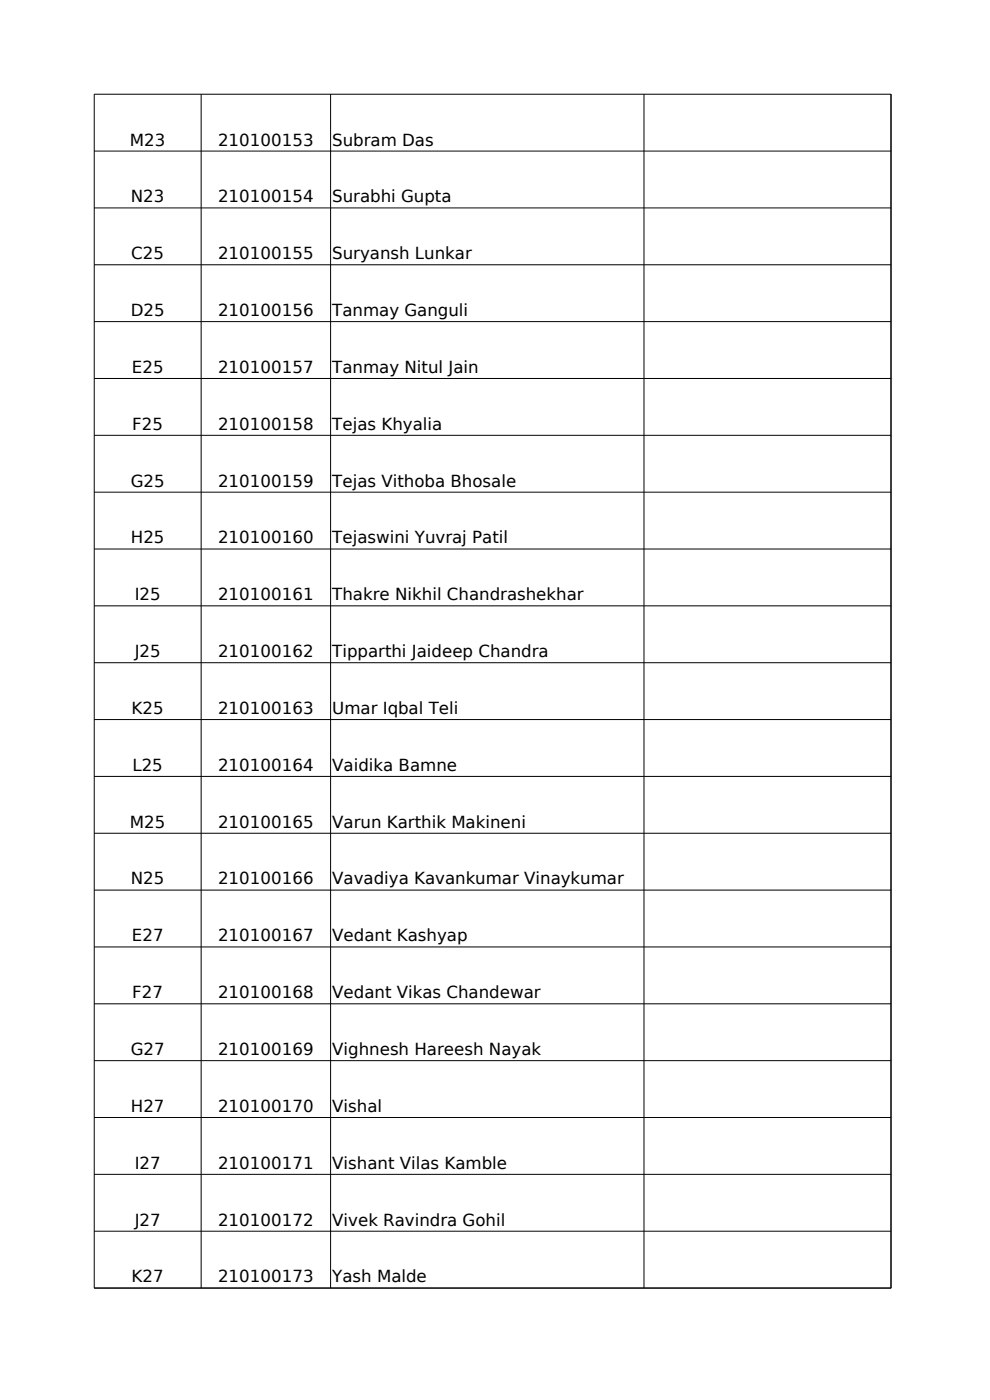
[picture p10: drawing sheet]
<svg xmlns="http://www.w3.org/2000/svg" width="210mm" height="297mm" viewBox="0 0 210 297" stroke-linecap="round" stroke-linejoin="round" font-family="sans-serif">
<defs><g id="words">
<g font-size="3.5">
<text x="27.5" y="30.9">M23</text>
<text x="46.2" y="30.9">210100153</text>
<text x="70.5" y="30.9">Subram Das</text>
<text x="27.8" y="42.9">N23</text>
<text x="46.2" y="42.9">210100154</text>
<text x="70.5" y="42.9">Surabhi Gupta</text>
<text x="27.8" y="55">C25</text>
<text x="46.2" y="55">210100155</text>
<text x="70.5" y="55">Suryansh Lunkar</text>
<text x="27.7" y="67">D25</text>
<text x="46.2" y="67">210100156</text>
<text x="70.5" y="67">Tanmay Ganguli</text>
<text x="28" y="79.1">E25</text>
<text x="46.2" y="79.1">210100157</text>
<text x="70.5" y="79.1">Tanmay Nitul Jain</text>
<text x="28.1" y="91.2">F25</text>
<text x="46.2" y="91.2">210100158</text>
<text x="70.5" y="91.2">Tejas Khyalia</text>
<text x="27.7" y="103.2">G25</text>
<text x="46.2" y="103.2">210100159</text>
<text x="70.5" y="103.2">Tejas Vithoba Bhosale</text>
<text x="27.8" y="115.3">H25</text>
<text x="46.2" y="115.3">210100160</text>
<text x="70.5" y="115.3">Tejaswini Yuvraj Patil</text>
<text x="28.6" y="127.4">I25</text>
<text x="46.2" y="127.4">210100161</text>
<text x="70.5" y="127.4">Thakre Nikhil Chandrashekhar</text>
<text x="28.6" y="139.4">J25</text>
<text x="46.2" y="139.4">210100162</text>
<text x="70.5" y="139.4">Tipparthi Jaideep Chandra</text>
<text x="27.9" y="151.5">K25</text>
<text x="46.2" y="151.5">210100163</text>
<text x="70.5" y="151.5">Umar Iqbal Teli</text>
<text x="28.1" y="163.5">L25</text>
<text x="46.2" y="163.5">210100164</text>
<text x="70.5" y="163.5">Vaidika Bamne</text>
<text x="27.5" y="175.6">M25</text>
<text x="46.2" y="175.6">210100165</text>
<text x="70.5" y="175.6">Varun Karthik Makineni</text>
<text x="27.8" y="187.6">N25</text>
<text x="46.2" y="187.6">210100166</text>
<text x="70.5" y="187.6">Vavadiya Kavankumar Vinaykumar</text>
<text x="28" y="199.7">E27</text>
<text x="46.2" y="199.7">210100167</text>
<text x="70.5" y="199.7">Vedant Kashyap</text>
<text x="28.1" y="211.8">F27</text>
<text x="46.2" y="211.8">210100168</text>
<text x="70.5" y="211.8">Vedant Vikas Chandewar</text>
<text x="27.7" y="223.8">G27</text>
<text x="46.2" y="223.8">210100169</text>
<text x="70.5" y="223.8">Vighnesh Hareesh Nayak</text>
<text x="27.8" y="235.9">H27</text>
<text x="46.2" y="235.9">210100170</text>
<text x="70.5" y="235.9">Vishal</text>
<text x="28.6" y="247.9">I27</text>
<text x="46.2" y="247.9">210100171</text>
<text x="70.5" y="247.9">Vishant Vilas Kamble</text>
<text x="28.6" y="260">J27</text>
<text x="46.2" y="260">210100172</text>
<text x="70.5" y="260">Vivek Ravindra Gohil</text>
<text x="27.9" y="272.1">K27</text>
<text x="46.2" y="272.1">210100173</text>
<text x="70.5" y="272.1">Yash Malde</text>
</g>
</g></defs>
<g fill="none" stroke="#000" stroke-width=".21">
<path d="M42.7 20v253.3M70.1 20v253.3M136.6 20v253.3M20 32.1h169M20 44.1h169M20 56.2h169M20 68.2h169M20 80.3h169M20 92.4h169M20 104.4h169M20 116.5h169M20 128.5h169"/>
<path d="M20 140.6h169M20 152.7h169M20 164.7h169M20 176.8h169M20 188.8h169M20 200.9h169M20 213h169M20 225h169M20 237.1h169M20 249.1h169M20 261.2h169M20 273.3h169"/>
<path d="M20 273.3v-253.3h169v253.3"/>
</g>
<use href="#words"/>
</svg>
